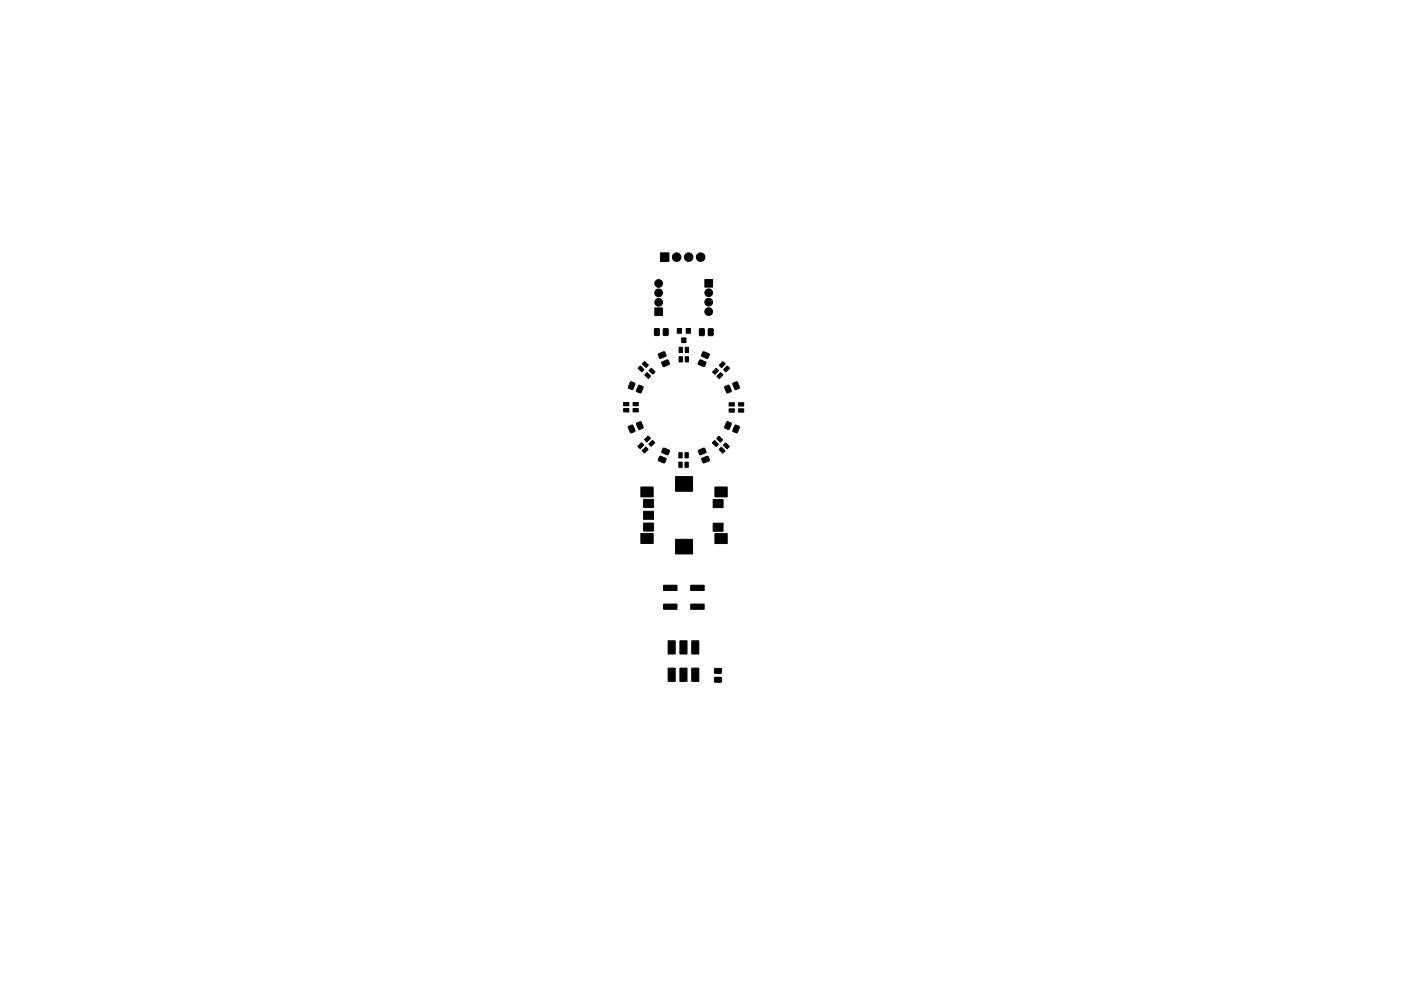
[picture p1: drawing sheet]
<svg xmlns="http://www.w3.org/2000/svg" width="297mm" height="210mm" viewBox="0 0 297 210" stroke-linecap="round" stroke-linejoin="round" font-family="sans-serif">
<g fill="#000" stroke="#000" stroke-width=".21">
<path d="M140 53.7h1.8v1.8h-1.8zM135.3 78.1l.5-.5 .8 .8-.5 .5zM136.2 77.2l.5-.5 .8 .8-.5 .5zM136.7 79.5l.5-.5 .8 .8-.5 .5zM137.6 78.6l.5-.5 .8 .8-.5 .5zM138.8 69.8h1l-.1 1.4-.9-.1zM138.8 65.3h1.7v1.7h-1.7zM139.6 75.1l1.2-.5 .4 .9-1.2 .5-.4-.7zM140.7 69.8h.9v1.4l-1-.1zM140.3 76.8l1.2-.5 .4 .9-1.2 .6-.4-.8zM143.6 69.7h.9v1h-.9zM144 75.7h.7v1.1h-.7z"/>
<path d="M144 73.7h.7v1.1h-.7zM144.5 71.7h.9v1h-.9zM145.3 75.7h.7v1.1h-.7zM145.3 73.7h.7v1.1h-.7zM145.5 69.7h.9v1h-.9zM148.3 76.4h.3l1.1 .5-.4 .9-1.3-.5zM148.3 69.8h1l-.1 1.4-.9-.1zM149 74.7l.3-.1 1.1 .5-.3 .9-1.3-.5zM150.2 69.8h1l-.1 1.4-.9-.1zM149.4 59.3h1.7v1.6h-1.7zM151.9 78.1l.5 .5-.8 .8-.5-.5zM152.8 79.1l.5 .5-.8 .7-.5-.5z"/>
<path d="M152.5 77.5l.8-.8 .5 .5-.8 .8zM153.4 78.4l.8-.8 .5 .5-.8 .8zM132.2 86.7h1.1v.7h-1.1zM132.2 85.4h1.1v.7h-1.1zM133.7 81.1l.2-.1 .7 .4-.5 1.3-.9-.5zM133.3 90.5l.8-.3 .5 1.3-.9 .3-.5-1.1zM134.2 86.7h1.1v.7h-1.1zM134.2 85.4h1.1v.7h-1.1zM135.4 81.8l.2-.1 .8 .4-.6 1.3-.9-.4zM135 89.8l.9-.3 .4 1.3-.9 .3-.5-1.1zM135.2 94.7l.8-.8 .5 .5-.8 .8zM136.1 95.6l.8-.8 .5 .5-.8 .8z"/>
<path d="M137.4 92.5l.5 .5-.8 .8-.5-.5zM137.6 94.2l.7-.8 .5 .5-.7 .8zM139.9 96.8h.2l1.1 .5-.3 .9-1.3-.5zM140.6 95.1h.3l1 .5-.3 .9-1.3-.5zM143.9 98.1h.7v1.1h-.7zM143.9 96.1h.7v1.1h-.7zM145.2 98.1h.7v1.1h-.7zM145.2 96.1h.7v1.1h-.7zM148.1 95.5l1.2-.4 .4 .8-1.2 .6-.4-.7zM148.8 97.3l1.2-.5 .4 .8-1.2 .6-.4-.7zM151.5 93.5l.8 .7-.5 .5-.8-.7zM152.5 92.5l.7 .8-.5 .5-.7-.8z"/>
<path d="M152.5 95.4l.4-.5 .8 .8-.5 .4zM154.1 89.5h.2l.8 .4-.6 1.2-.9-.4zM153.7 82l.9-.3 .4 1.3-.9 .3-.5-1zM153.9 94l.7 .7-.4 .5-.8-.7zM154.6 86.7h1.1v.7h-1.1zM154.6 85.4h1.1v.7h-1.1zM155.8 90.2h.3l.7 .4-.6 1.2-.8-.4zM155.4 81.3l.9-.3 .5 1.3-.9 .3-.5-1.1zM156.6 86.7h1.1v.7h-1.1zM156.6 85.4h1.1v.7h-1.1zM135.9 113.2h2.6v2.1h-2.6zM135.9 103.3h2.6v2.1h-2.6z"/>
<path d="M136.5 111h2.1v1.7h-2.1zM136.5 108.5h2.1v1.7h-2.1zM136.5 105.9h2.1v1.7h-2.1zM143.2 114.4h3.6v3.1h-3.6zM143.2 101.1h3.6v3.1h-3.6zM151.2 111h2.1v1.7h-2.1zM151.2 106h2.1v1.7h-2.1zM151.6 113.2h2.6v2.1h-2.6zM151.6 103.3h2.6v2.1h-2.6zM141.7 136h1.5v2.8h-1.5zM140.7 128.2h2.8v1.1h-2.8zM140.7 124.2h2.8v1.1h-2.8z"/>
<path d="M144.2 136h1.5v2.8h-1.5zM146.7 136h1.5v2.8h-1.5zM146.4 128.2h2.9v1.1h-2.9zM146.4 124.2h2.9v1.1h-2.9zM141.7 141.8h1.5v2.8h-1.5zM144.2 141.8h1.5v2.8h-1.5zM146.7 141.8h1.5v2.8h-1.5zM151.5 143.7h1.4v1h-1.3zM151.5 141.9l1.4-.1v1h-1.3z"/>
<circle cx="143.5" cy="54.6" r=".9"/>
<circle cx="146" cy="54.6" r=".9"/>
<circle cx="148.5" cy="54.6" r=".9"/>
<circle cx="139.6" cy="62.1" r=".82"/>
<circle cx="139.6" cy="60.1" r=".82"/>
<circle cx="139.6" cy="64.1" r=".82"/>
<circle cx="150.3" cy="62.1" r=".82"/>
<circle cx="150.3" cy="64.1" r=".82"/>
<circle cx="150.3" cy="66.1" r=".82"/>
</g>
</svg>
